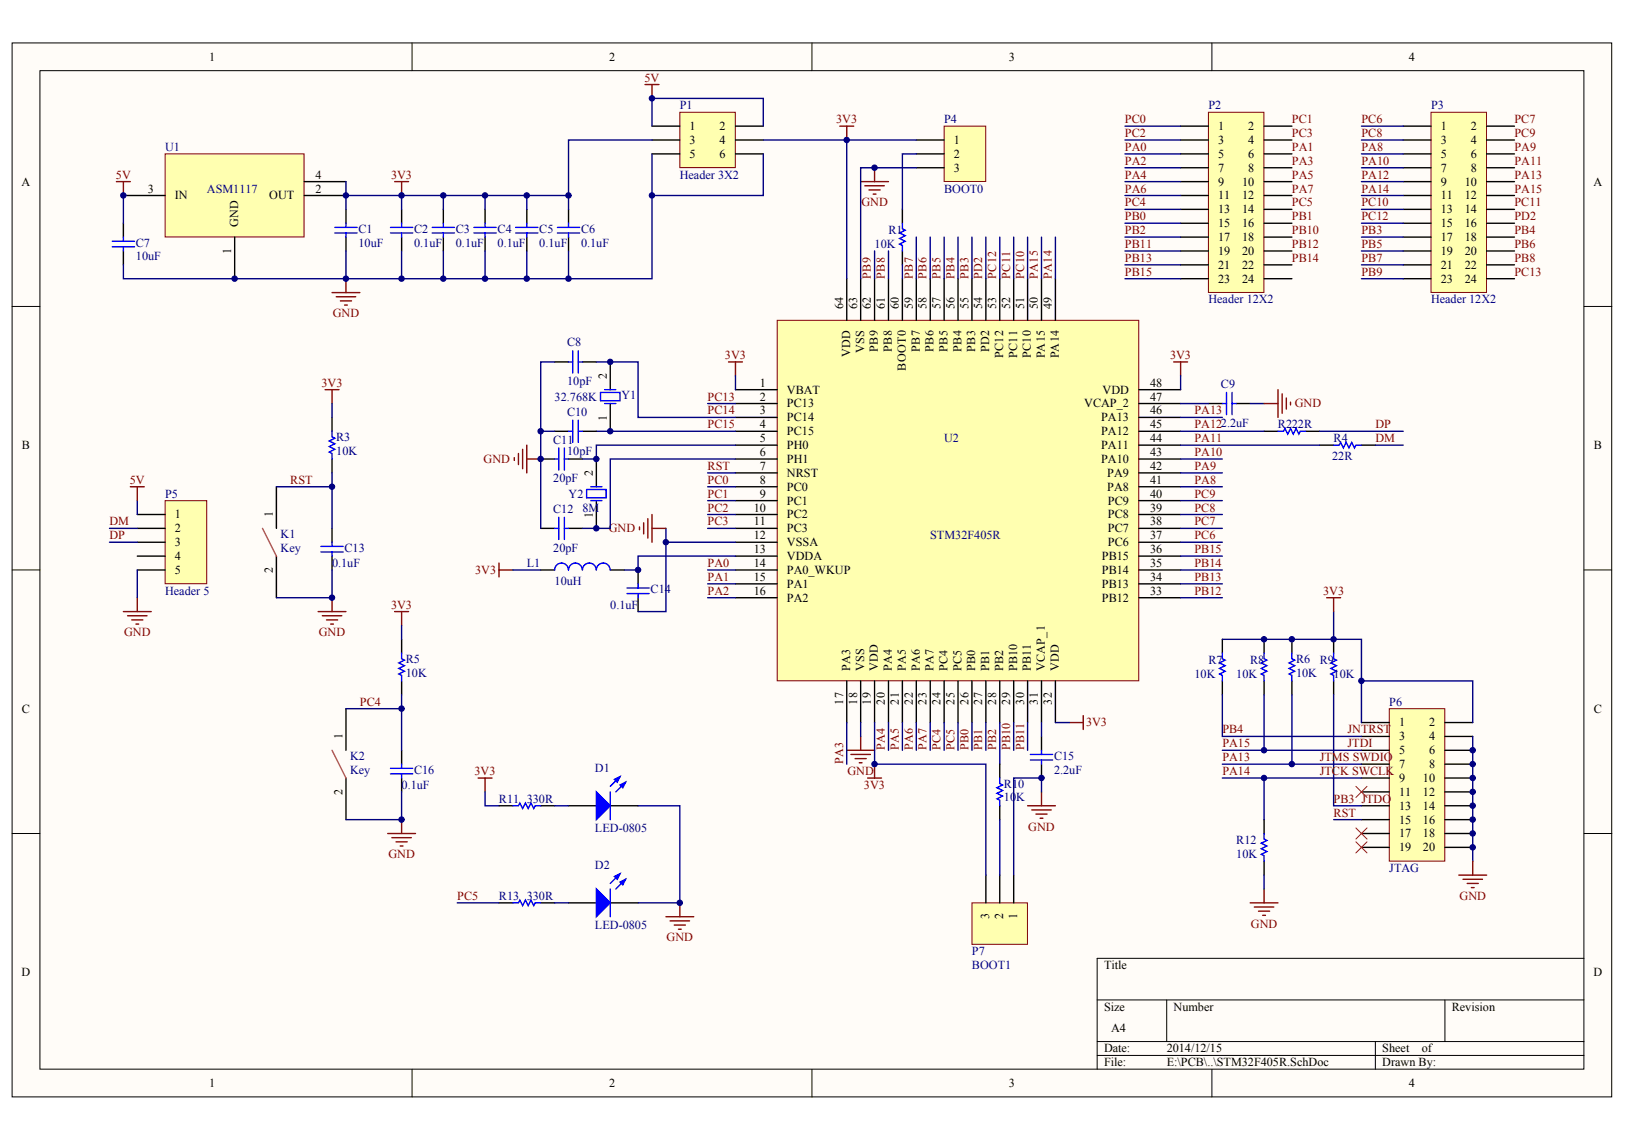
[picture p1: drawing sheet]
<svg xmlns="http://www.w3.org/2000/svg" width="287mm" height="202mm" viewBox="0 0 287 202" stroke-linecap="round" stroke-linejoin="round" font-family="sans-serif">
<defs><g id="words">
<g font-size="2.2">
<text x="36.9" y="10.7">1</text>
<text x="107.4" y="10.7">2</text>
<text x="178" y="10.7">3</text>
<text x="248.5" y="10.7">4</text>
<text x="121.6" y="22.9">1</text>
<text x="126.9" y="22.9">2</text>
<text x="214.9" y="22.9">1</text>
<text x="220.2" y="22.9">2</text>
<text x="254.1" y="22.9">1</text>
<text x="259.4" y="22.9">2</text>
<text x="121.6" y="25.4">3</text>
<text x="121.6" y="27.8">5</text>
<text x="126.9" y="25.4">4</text>
<text x="126.9" y="27.8">6</text>
<text x="168.3" y="25.4">1</text>
<text x="168.3" y="27.8">2</text>
<text x="214.9" y="25.4">3</text>
<text x="214.9" y="27.8">5</text>
<text x="220.2" y="25.4">4</text>
<text x="220.2" y="27.8">6</text>
<text x="254.1" y="25.4">3</text>
<text x="254.1" y="27.8">5</text>
<text x="259.4" y="25.4">4</text>
<text x="259.4" y="27.8">6</text>
<text x="3.8" y="32.7">A</text>
<text x="26.1" y="34">3</text>
<text x="30.8" y="35.2">IN</text>
<text x="47.5" y="35.2">OUT</text>
<text x="55.6" y="34">2</text>
<text x="55.6" y="31.5">4</text>
<text x="168.3" y="30.3">3</text>
<text x="214.9" y="30.3">7</text>
<text x="214.9" y="32.7">9</text>
<text x="214.9" y="35.2">11</text>
<text x="219.1" y="32.7">10</text>
<text x="219.1" y="35.2">12</text>
<text x="220.2" y="30.3">8</text>
<text x="254.1" y="30.3">7</text>
<text x="254.1" y="32.7">9</text>
<text x="254.1" y="35.2">11</text>
<text x="258.4" y="32.7">10</text>
<text x="258.4" y="35.2">12</text>
<text x="259.4" y="30.3">8</text>
<text x="281.1" y="32.7">A</text>
<text x="214.9" y="37.6">13</text>
<text x="214.9" y="40.1">15</text>
<text x="219.1" y="37.6">14</text>
<text x="219.1" y="40.1">16</text>
<text x="254.1" y="37.6">13</text>
<text x="254.1" y="40.1">15</text>
<text x="258.4" y="37.6">14</text>
<text x="258.4" y="40.1">16</text>
<text x="214.9" y="42.5">17</text>
<text x="214.9" y="45">19</text>
<text x="214.9" y="47.4">21</text>
<text x="219.1" y="42.5">18</text>
<text x="219.1" y="45">20</text>
<text x="219.1" y="47.4">22</text>
<text x="254.1" y="42.5">17</text>
<text x="254.1" y="45">19</text>
<text x="254.1" y="47.4">21</text>
<text x="258.4" y="42.5">18</text>
<text x="258.4" y="45">20</text>
<text x="258.4" y="47.4">22</text>
<text x="214.9" y="49.9">23</text>
<text x="219.1" y="49.9">24</text>
<text x="254.1" y="49.9">23</text>
<text x="258.4" y="49.9">24</text>
<text x="134" y="68.2">1</text>
<text x="134" y="70.7">2</text>
<text x="138.8" y="69.4">VBAT</text>
<text x="138.8" y="71.9">PC13</text>
<text x="191.2" y="71.9">VCAP_2</text>
<text x="194.5" y="69.4">VDD</text>
<text x="202.8" y="70.7">47</text>
<text x="202.8" y="68.2">48</text>
<text x="134" y="73.1">3</text>
<text x="134" y="75.5">4</text>
<text x="134" y="78">5</text>
<text x="138.8" y="74.3">PC14</text>
<text x="138.8" y="76.8">PC15</text>
<text x="194.2" y="76.8">PA12</text>
<text x="194.2" y="74.3">PA13</text>
<text x="202.8" y="78">44</text>
<text x="202.8" y="75.5">45</text>
<text x="202.8" y="73.1">46</text>
<text x="3.9" y="79.2">B</text>
<text x="134" y="80.4">6</text>
<text x="134" y="82.9">7</text>
<text x="138.8" y="79.2">PH0</text>
<text x="138.8" y="81.7">PH1</text>
<text x="194.2" y="81.7">PA10</text>
<text x="194.2" y="79.2">PA11</text>
<text x="202.8" y="82.9">42</text>
<text x="202.8" y="80.4">43</text>
<text x="281.1" y="79.2">B</text>
<text x="134" y="85.3">8</text>
<text x="134" y="87.8">9</text>
<text x="138.8" y="84.1">NRST</text>
<text x="138.8" y="86.6">PC0</text>
<text x="138.8" y="89">PC1</text>
<text x="195.3" y="86.6">PA8</text>
<text x="195.3" y="84.1">PA9</text>
<text x="195.4" y="89">PC9</text>
<text x="202.8" y="87.8">40</text>
<text x="202.8" y="85.3">41</text>
<text x="30.8" y="91.4">1</text>
<text x="30.8" y="93.9">2</text>
<text x="133" y="90.2">10</text>
<text x="133" y="92.7">11</text>
<text x="133" y="95.1">12</text>
<text x="138.8" y="91.4">PC2</text>
<text x="138.8" y="93.9">PC3</text>
<text x="195.4" y="93.9">PC7</text>
<text x="195.4" y="91.4">PC8</text>
<text x="202.8" y="95.1">37</text>
<text x="202.8" y="92.7">38</text>
<text x="202.8" y="90.2">39</text>
<text x="30.8" y="96.3">3</text>
<text x="30.8" y="98.8">4</text>
<text x="30.8" y="101.2">5</text>
<text x="133" y="97.6">13</text>
<text x="133" y="100">14</text>
<text x="138.8" y="96.3">VSSA</text>
<text x="138.8" y="98.8">VDDA</text>
<text x="138.8" y="101.2">PA0_WKUP</text>
<text x="194.4" y="101.2">PB14</text>
<text x="194.4" y="98.8">PB15</text>
<text x="195.4" y="96.3">PC6</text>
<text x="202.8" y="100">35</text>
<text x="202.8" y="97.6">36</text>
<text x="133" y="102.5">15</text>
<text x="133" y="104.9">16</text>
<text x="138.8" y="103.7">PA1</text>
<text x="138.8" y="106.1">PA2</text>
<text x="194.4" y="106.1">PB12</text>
<text x="194.4" y="103.7">PB13</text>
<text x="202.8" y="104.9">33</text>
<text x="202.8" y="102.5">34</text>
<text x="3.9" y="125.7">C</text>
<text x="281.1" y="125.7">C</text>
<text x="246.8" y="128.1">1</text>
<text x="246.8" y="130.6">3</text>
<text x="252.1" y="128.1">2</text>
<text x="252.1" y="130.6">4</text>
<text x="246.8" y="133">5</text>
<text x="246.8" y="135.5">7</text>
<text x="246.8" y="137.9">9</text>
<text x="251" y="137.9">10</text>
<text x="252.1" y="133">6</text>
<text x="252.1" y="135.5">8</text>
<text x="246.8" y="140.4">11</text>
<text x="246.8" y="142.8">13</text>
<text x="251" y="140.4">12</text>
<text x="251" y="142.8">14</text>
<text x="246.8" y="145.3">15</text>
<text x="246.8" y="147.7">17</text>
<text x="251" y="145.3">16</text>
<text x="251" y="147.7">18</text>
<text x="246.8" y="150.2">19</text>
<text x="251" y="150.2">20</text>
<text x="3.8" y="172.2">D</text>
<text x="194.8" y="171">Title</text>
<text x="281.1" y="172.2">D</text>
<text x="194.8" y="178.3">Size</text>
<text x="207" y="178.3">Number</text>
<text x="256.1" y="178.3">Revision</text>
<text x="194.8" y="185.6">Date:</text>
<text x="196" y="182">A4</text>
<text x="205.8" y="185.6">2014/12/15</text>
<text x="243.8" y="185.6">Sheet</text>
<text x="250.8" y="185.6">of</text>
<text x="36.9" y="191.8">1</text>
<text x="107.4" y="191.8">2</text>
<text x="178" y="191.8">3</text>
<text x="194.8" y="188.1">File:</text>
<text x="205.8" y="188.1">E:\PCB\..\STM32F405R.SchDoc</text>
<text x="243.8" y="188.1">Drawn By:</text>
<text x="248.5" y="191.8">4</text>
</g>
<g font-size="2.2" fill="#800000">
<text x="113.7" y="14.4">5V</text>
<text x="147.5" y="21.7">3V3</text>
<text x="198.4" y="21.7">PC0</text>
<text x="227.9" y="21.7">PC1</text>
<text x="240.1" y="21.7">PC6</text>
<text x="267.1" y="21.7">PC7</text>
<text x="198.4" y="24.2">PC2</text>
<text x="198.4" y="26.6">PA0</text>
<text x="198.4" y="29.1">PA2</text>
<text x="227.9" y="24.2">PC3</text>
<text x="227.9" y="26.6">PA1</text>
<text x="227.9" y="29.1">PA3</text>
<text x="240.1" y="24.2">PC8</text>
<text x="240.1" y="26.6">PA8</text>
<text x="240.1" y="29.1">PA10</text>
<text x="267.1" y="24.2">PC9</text>
<text x="267.1" y="26.6">PA9</text>
<text x="267.1" y="29.1">PA11</text>
<text x="20.4" y="31.5">5V</text>
<text x="69" y="31.5">3V3</text>
<text x="198.4" y="31.5">PA4</text>
<text x="198.4" y="34">PA6</text>
<text x="227.9" y="31.5">PA5</text>
<text x="227.9" y="34">PA7</text>
<text x="240.1" y="31.5">PA12</text>
<text x="240.1" y="34">PA14</text>
<text x="267.1" y="31.5">PA13</text>
<text x="267.1" y="34">PA15</text>
<text x="151.9" y="36.4">GND</text>
<text x="198.4" y="36.4">PC4</text>
<text x="198.4" y="38.8">PB0</text>
<text x="198.4" y="41.3">PB2</text>
<text x="227.9" y="36.4">PC5</text>
<text x="227.9" y="38.8">PB1</text>
<text x="227.9" y="41.3">PB10</text>
<text x="240.1" y="36.4">PC10</text>
<text x="240.1" y="38.8">PC12</text>
<text x="240.1" y="41.3">PB3</text>
<text x="267.1" y="36.4">PC11</text>
<text x="267.1" y="38.8">PD2</text>
<text x="267.1" y="41.3">PB4</text>
<text x="198.4" y="43.7">PB11</text>
<text x="198.4" y="46.2">PB13</text>
<text x="227.9" y="43.7">PB12</text>
<text x="227.9" y="46.2">PB14</text>
<text x="240.1" y="43.7">PB5</text>
<text x="240.1" y="46.2">PB7</text>
<text x="267.1" y="43.7">PB6</text>
<text x="267.1" y="46.2">PB8</text>
<text x="198.4" y="48.6">PB15</text>
<text x="240.1" y="48.6">PB9</text>
<text x="267.1" y="48.6">PC13</text>
<text x="58.7" y="56">GND</text>
<text x="127.9" y="63.3">3V3</text>
<text x="206.4" y="63.3">3V3</text>
<text x="56.7" y="68.2">3V3</text>
<text x="124.8" y="70.7">PC13</text>
<text x="228.4" y="71.9">GND</text>
<text x="124.8" y="73.1">PC14</text>
<text x="124.8" y="75.5">PC15</text>
<text x="210.7" y="78">PA11</text>
<text x="210.7" y="75.5">PA122.2uF</text>
<text x="210.7" y="73.1">PA13</text>
<text x="242.6" y="78">DM</text>
<text x="242.6" y="75.5">DP</text>
<text x="85.3" y="81.7">GND</text>
<text x="124.8" y="82.9">RST</text>
<text x="210.7" y="82.9">PA9</text>
<text x="210.7" y="80.4">PA10</text>
<text x="22.9" y="85.3">5V</text>
<text x="51.2" y="85.3">RST</text>
<text x="124.8" y="85.3">PC0</text>
<text x="124.8" y="87.8">PC1</text>
<text x="210.7" y="87.8">PC9</text>
<text x="210.7" y="85.3">PA8</text>
<text x="19.3" y="92.7">DM</text>
<text x="19.3" y="95.1">DP</text>
<text x="107.4" y="93.9">GND</text>
<text x="124.8" y="90.2">PC2</text>
<text x="124.8" y="92.7">PC3</text>
<text x="210.7" y="95.1">PC6</text>
<text x="210.7" y="92.7">PC7</text>
<text x="210.7" y="90.2">PC8</text>
<text x="83.8" y="101.2">3V3</text>
<text x="124.8" y="100">PA0</text>
<text x="210.7" y="100">PB14</text>
<text x="210.7" y="97.6">PB15</text>
<text x="69" y="107.4">3V3</text>
<text x="124.8" y="102.5">PA1</text>
<text x="124.8" y="104.9">PA2</text>
<text x="210.7" y="104.9">PB12</text>
<text x="210.7" y="102.5">PB13</text>
<text x="233.4" y="104.9">3V3</text>
<text x="21.9" y="112.2">GND</text>
<text x="56.2" y="112.2">GND</text>
<text x="63.5" y="124.5">PC4</text>
<text x="191.6" y="128.1">3V3</text>
<text x="215.6" y="131.8">PA15</text>
<text x="215.6" y="129.4">PB4</text>
<text x="237.7" y="129.4">JNTRST</text>
<text x="237.7" y="131.8">JTDI</text>
<text x="83.7" y="136.7">3V3</text>
<text x="149.5" y="136.7">GND</text>
<text x="215.6" y="136.7">PA14</text>
<text x="215.6" y="134.3">PA13</text>
<text x="232.8" y="134.3">JTMS SWDIO</text>
<text x="232.8" y="136.7">JTCK SWCLK</text>
<text x="152.4" y="139.2">3V3</text>
<text x="235.2" y="141.6">PB3 JTDO</text>
<text x="181.4" y="146.5">GND</text>
<text x="235.2" y="144">RST</text>
<text x="68.5" y="151.4">GND</text>
<text x="80.7" y="158.7">PC5</text>
<text x="257.4" y="158.7">GND</text>
<text x="117.6" y="166.1">GND</text>
<text x="220.6" y="163.6">GND</text>
</g>
<g font-size="2.2" fill="#000080">
<text x="119.9" y="19.3">P1</text>
<text x="166.5" y="21.7">P4</text>
<text x="213.2" y="19.3">P2</text>
<text x="252.4" y="19.3">P3</text>
<text x="29.1" y="26.6">U1</text>
<text x="36.5" y="34">ASM1117</text>
<text x="119.9" y="31.5">Header 3X2</text>
<text x="166.5" y="34">BOOT0</text>
<text x="63.2" y="41.1">C1</text>
<text x="73" y="41.1">C2</text>
<text x="80.4" y="41.1">C3</text>
<text x="87.8" y="41.1">C4</text>
<text x="95.1" y="41.1">C5</text>
<text x="102.5" y="41.1">C6</text>
<text x="156.7" y="41.3">R1</text>
<text x="24" y="43.5">C7</text>
<text x="24" y="45.9">10uF</text>
<text x="63.2" y="43.5">10uF</text>
<text x="73" y="43.5">0.1uF</text>
<text x="80.4" y="43.5">0.1uF</text>
<text x="87.8" y="43.5">0.1uF</text>
<text x="95.1" y="43.5">0.1uF</text>
<text x="102.5" y="43.5">0.1uF</text>
<text x="154.3" y="43.7">10K</text>
<text x="213.2" y="53.5">Header 12X2</text>
<text x="252.4" y="53.5">Header 12X2</text>
<text x="100" y="61.1">C8</text>
<text x="97.8" y="70.7">32.768K</text>
<text x="100" y="68">10pF</text>
<text x="109.6" y="70.4">Y1</text>
<text x="215.4" y="68.5">C9</text>
<text x="59.3" y="77.7">R3</text>
<text x="100" y="73.3">C10</text>
<text x="166.5" y="78">U2</text>
<text x="225.4" y="75.5">R222R</text>
<text x="235.2" y="78">R4</text>
<text x="59.3" y="80.2">10K</text>
<text x="97.6" y="78.2">C11</text>
<text x="100" y="80.2">10pF</text>
<text x="235" y="81.2">22R</text>
<text x="29.1" y="87.8">P5</text>
<text x="97.6" y="85.1">20pF</text>
<text x="100.3" y="87.8">Y2</text>
<text x="49.5" y="94.9">K1</text>
<text x="97.6" y="90.5">C12</text>
<text x="102.7" y="90.2">8M</text>
<text x="164.1" y="95.1">STM32F405R</text>
<text x="49.5" y="97.3">Key</text>
<text x="58.6" y="100">0.1uF</text>
<text x="60.8" y="97.3">C13</text>
<text x="92.9" y="100">L1</text>
<text x="97.6" y="97.3">20pF</text>
<text x="29.1" y="104.9">Header 5</text>
<text x="97.8" y="103.2">10uH</text>
<text x="107.6" y="107.4">0.1uF</text>
<text x="114.8" y="104.7">C14</text>
<text x="71.6" y="116.9">R5</text>
<text x="71.6" y="119.3">10K</text>
<text x="210.7" y="119.6">10K</text>
<text x="213.2" y="117.1">R7</text>
<text x="218.1" y="119.6">10K</text>
<text x="220.5" y="117.1">R8</text>
<text x="228.6" y="116.9">R6</text>
<text x="228.6" y="119.3">10K</text>
<text x="232.8" y="117.1">R9</text>
<text x="235.2" y="119.6">10K</text>
<text x="245.1" y="124.5">P6</text>
<text x="61.8" y="134">K2</text>
<text x="61.8" y="136.5">Key</text>
<text x="73" y="136.5">C16</text>
<text x="104.9" y="136.2">D1</text>
<text x="185.9" y="134">C15</text>
<text x="185.9" y="136.5">2.2uF</text>
<text x="70.8" y="139.2">0.1uF</text>
<text x="88" y="141.6">R11</text>
<text x="92.9" y="141.6">330R</text>
<text x="177.1" y="138.9">R10</text>
<text x="177.1" y="141.4">10K</text>
<text x="104.9" y="146.7">LED-0805</text>
<text x="218.1" y="148.9">R12</text>
<text x="104.9" y="153.3">D2</text>
<text x="218.1" y="151.4">10K</text>
<text x="245.1" y="153.8">JTAG</text>
<text x="88" y="158.7">R13</text>
<text x="92.9" y="158.7">330R</text>
<text x="104.9" y="163.9">LED-0805</text>
<text x="171.4" y="168.5">P7</text>
<text x="171.4" y="171">BOOT1</text>
</g>
<g font-size="2.1">
<text x="42" y="40.1" transform="rotate(-90 42 40.1)">GND</text>
<text x="40.8" y="44.9" transform="rotate(-90 40.8 44.9)">1</text>
<text x="148.7" y="54.5" transform="rotate(-90 148.7 54.5)">64</text>
<text x="151.2" y="54.5" transform="rotate(-90 151.2 54.5)">63</text>
<text x="153.6" y="54.5" transform="rotate(-90 153.6 54.5)">62</text>
<text x="156.1" y="54.5" transform="rotate(-90 156.1 54.5)">61</text>
<text x="158.5" y="54.5" transform="rotate(-90 158.5 54.5)">60</text>
<text x="161" y="54.5" transform="rotate(-90 161 54.5)">59</text>
<text x="163.4" y="54.5" transform="rotate(-90 163.4 54.5)">58</text>
<text x="165.9" y="54.5" transform="rotate(-90 165.9 54.5)">57</text>
<text x="168.4" y="54.5" transform="rotate(-90 168.4 54.5)">56</text>
<text x="170.8" y="54.5" transform="rotate(-90 170.8 54.5)">55</text>
<text x="173.3" y="54.5" transform="rotate(-90 173.3 54.5)">54</text>
<text x="175.7" y="54.5" transform="rotate(-90 175.7 54.5)">53</text>
<text x="178.2" y="54.5" transform="rotate(-90 178.2 54.5)">52</text>
<text x="180.6" y="54.5" transform="rotate(-90 180.6 54.5)">51</text>
<text x="183.1" y="54.5" transform="rotate(-90 183.1 54.5)">50</text>
<text x="185.5" y="54.5" transform="rotate(-90 185.5 54.5)">49</text>
<text x="150" y="63" transform="rotate(-90 150 63)">VDD</text>
<text x="152.4" y="62.3" transform="rotate(-90 152.4 62.3)">VSS</text>
<text x="154.9" y="62" transform="rotate(-90 154.9 62)">PB9</text>
<text x="157.3" y="62" transform="rotate(-90 157.3 62)">PB8</text>
<text x="159.8" y="65.4" transform="rotate(-90 159.8 65.4)">BOOT0</text>
<text x="162.2" y="62" transform="rotate(-90 162.2 62)">PB7</text>
<text x="164.7" y="62" transform="rotate(-90 164.7 62)">PB6</text>
<text x="167.1" y="62" transform="rotate(-90 167.1 62)">PB5</text>
<text x="169.6" y="62" transform="rotate(-90 169.6 62)">PB4</text>
<text x="172" y="62" transform="rotate(-90 172 62)">PB3</text>
<text x="174.5" y="62.2" transform="rotate(-90 174.5 62.2)">PD2</text>
<text x="176.9" y="63.1" transform="rotate(-90 176.9 63.1)">PC12</text>
<text x="179.4" y="63.1" transform="rotate(-90 179.4 63.1)">PC11</text>
<text x="181.9" y="63.1" transform="rotate(-90 181.9 63.1)">PC10</text>
<text x="184.3" y="63.2" transform="rotate(-90 184.3 63.2)">PA15</text>
<text x="186.8" y="63.2" transform="rotate(-90 186.8 63.2)">PA14</text>
<text x="107" y="66.8" transform="rotate(-90 107 66.8)">2</text>
<text x="107" y="74.2" transform="rotate(-90 107 74.2)">1</text>
<text x="104.6" y="83.9" transform="rotate(-90 104.6 83.9)">2</text>
<text x="48.1" y="91.2" transform="rotate(-90 48.1 91.2)">1</text>
<text x="104.6" y="91.4" transform="rotate(-90 104.6 91.4)">1</text>
<text x="48.1" y="101.2" transform="rotate(-90 48.1 101.2)">2</text>
<text x="150" y="118.4" transform="rotate(-90 150 118.4)">PA3</text>
<text x="152.4" y="118.4" transform="rotate(-90 152.4 118.4)">VSS</text>
<text x="154.9" y="118.4" transform="rotate(-90 154.9 118.4)">VDD</text>
<text x="157.3" y="118.4" transform="rotate(-90 157.3 118.4)">PA4</text>
<text x="159.8" y="118.4" transform="rotate(-90 159.8 118.4)">PA5</text>
<text x="162.2" y="118.4" transform="rotate(-90 162.2 118.4)">PA6</text>
<text x="164.7" y="118.4" transform="rotate(-90 164.7 118.4)">PA7</text>
<text x="167.1" y="118.4" transform="rotate(-90 167.1 118.4)">PC4</text>
<text x="169.6" y="118.4" transform="rotate(-90 169.6 118.4)">PC5</text>
<text x="172" y="118.4" transform="rotate(-90 172 118.4)">PB0</text>
<text x="174.5" y="118.4" transform="rotate(-90 174.5 118.4)">PB1</text>
<text x="176.9" y="118.4" transform="rotate(-90 176.9 118.4)">PB2</text>
<text x="179.4" y="118.4" transform="rotate(-90 179.4 118.4)">PB10</text>
<text x="181.9" y="118.4" transform="rotate(-90 181.9 118.4)">PB11</text>
<text x="184.3" y="118.4" transform="rotate(-90 184.3 118.4)">VCAP_1</text>
<text x="186.8" y="118.4" transform="rotate(-90 186.8 118.4)">VDD</text>
<text x="148.7" y="124.3" transform="rotate(-90 148.7 124.3)">17</text>
<text x="151.2" y="124.3" transform="rotate(-90 151.2 124.3)">18</text>
<text x="153.6" y="124.3" transform="rotate(-90 153.6 124.3)">19</text>
<text x="156.1" y="124.3" transform="rotate(-90 156.1 124.3)">20</text>
<text x="158.5" y="124.3" transform="rotate(-90 158.5 124.3)">21</text>
<text x="161" y="124.3" transform="rotate(-90 161 124.3)">22</text>
<text x="163.4" y="124.3" transform="rotate(-90 163.4 124.3)">23</text>
<text x="165.9" y="124.3" transform="rotate(-90 165.9 124.3)">24</text>
<text x="168.4" y="124.3" transform="rotate(-90 168.4 124.3)">25</text>
<text x="170.8" y="124.3" transform="rotate(-90 170.8 124.3)">26</text>
<text x="173.3" y="124.3" transform="rotate(-90 173.3 124.3)">27</text>
<text x="175.7" y="124.3" transform="rotate(-90 175.7 124.3)">28</text>
<text x="178.2" y="124.3" transform="rotate(-90 178.2 124.3)">29</text>
<text x="180.6" y="124.3" transform="rotate(-90 180.6 124.3)">30</text>
<text x="183.1" y="124.3" transform="rotate(-90 183.1 124.3)">31</text>
<text x="185.5" y="124.3" transform="rotate(-90 185.5 124.3)">32</text>
<text x="60.4" y="130.4" transform="rotate(-90 60.4 130.4)">1</text>
<text x="60.4" y="140.3" transform="rotate(-90 60.4 140.3)">2</text>
<text x="174.5" y="162.1" transform="rotate(-90 174.5 162.1)">3</text>
<text x="176.9" y="162.1" transform="rotate(-90 176.9 162.1)">2</text>
<text x="179.4" y="162.1" transform="rotate(-90 179.4 162.1)">1</text>
</g>
<g font-size="2.1" fill="#800000">
<text x="153.6" y="49.2" transform="rotate(-90 153.6 49.2)">PB9</text>
<text x="156.1" y="49.2" transform="rotate(-90 156.1 49.2)">PB8</text>
<text x="161" y="49.2" transform="rotate(-90 161 49.2)">PB7</text>
<text x="163.4" y="49.2" transform="rotate(-90 163.4 49.2)">PB6</text>
<text x="165.9" y="49.2" transform="rotate(-90 165.9 49.2)">PB5</text>
<text x="168.4" y="49.2" transform="rotate(-90 168.4 49.2)">PB4</text>
<text x="170.8" y="49.2" transform="rotate(-90 170.8 49.2)">PB3</text>
<text x="173.3" y="49.2" transform="rotate(-90 173.3 49.2)">PD2</text>
<text x="175.7" y="49.2" transform="rotate(-90 175.7 49.2)">PC12</text>
<text x="178.2" y="49.2" transform="rotate(-90 178.2 49.2)">PC11</text>
<text x="180.6" y="49.2" transform="rotate(-90 180.6 49.2)">PC10</text>
<text x="183.1" y="49.2" transform="rotate(-90 183.1 49.2)">PA15</text>
<text x="185.5" y="49.2" transform="rotate(-90 185.5 49.2)">PA14</text>
<text x="148.7" y="134.8" transform="rotate(-90 148.7 134.8)">PA3</text>
<text x="156.1" y="132.3" transform="rotate(-90 156.1 132.3)">PA4</text>
<text x="158.5" y="132.3" transform="rotate(-90 158.5 132.3)">PA5</text>
<text x="161" y="132.3" transform="rotate(-90 161 132.3)">PA6</text>
<text x="163.4" y="132.3" transform="rotate(-90 163.4 132.3)">PA7</text>
<text x="165.9" y="132.3" transform="rotate(-90 165.9 132.3)">PC4</text>
<text x="168.4" y="132.3" transform="rotate(-90 168.4 132.3)">PC5</text>
<text x="170.8" y="132.3" transform="rotate(-90 170.8 132.3)">PB0</text>
<text x="173.3" y="132.3" transform="rotate(-90 173.3 132.3)">PB1</text>
<text x="175.7" y="132.3" transform="rotate(-90 175.7 132.3)">PB2</text>
<text x="178.2" y="132.3" transform="rotate(-90 178.2 132.3)">PB10</text>
<text x="180.6" y="132.3" transform="rotate(-90 180.6 132.3)">PB11</text>
</g>
</g></defs>
<g fill="#fffcf8" stroke="#000" stroke-width=".18">
<path d="M2.1 7.6h282.2v185.9h-282.2z"/>
<path d="M7 12.5h272.4v176.1h-272.4z"/>
</g>
<g fill="none" stroke="#000" stroke-width=".18">
<path d="M72.7 7.6v4.9M143.2 7.6v4.9M213.8 7.6v4.9M2.1 54.1h4.9M279.4 54.1h4.9M2.1 100.5h4.9M279.4 100.5h4.9M2.1 147h4.9M279.4 147h4.9M193.5 176.4h85.9M205.8 176.4v7.3M254.9 176.4v7.3"/>
<path d="M279.4 169h-85.9v19.6M72.7 188.6v4.9M143.2 188.6v4.9M193.5 183.7h85.9M193.5 186.2h85.9M213.8 188.6v4.9M242.6 183.7v4.9"/>
</g>
<path d="M137.1 56.5h63.8v63.6h-63.8z" fill="#ffffb0" stroke="#800000" stroke-width=".18"/>
<g fill="none" stroke="#000" stroke-width=".25">
<path d="M149.4 49.2v7.3M151.8 49.2v7.3M154.3 49.2v7.3M156.7 49.2v7.3M159.2 49.2v7.3M161.6 49.2v7.3M164.1 49.2v7.3M166.5 49.2v7.3M169 49.2v7.3M171.4 49.2v7.3M173.9 49.2v7.3M176.3 49.2v7.3"/>
<path d="M178.8 49.2v7.3M181.3 49.2v7.3M183.7 49.2v7.3M186.2 49.2v7.3M97.8 76.1h2.5M97.8 63.8h2.5M102.7 76.1h2.5M102.7 63.8h2.5M107.6 63.8v4.9M107.6 71.2v4.9M129.7 68.7h7.4M129.7 71.2h7.4"/>
<path d="M129.7 73.6h7.4M129.7 76.1h7.4M129.7 78.5h7.4M200.9 68.7h7.3M200.9 71.2h7.3M200.9 73.6h7.3M200.9 76.1h7.3M200.9 78.5h7.3M223 76.1h2.4M230.3 76.1h2.5M105.2 81v4.9M105.2 88.3v4.9"/>
<path d="M129.7 81h7.4M129.7 83.4h7.4M129.7 85.9h7.4M129.7 88.3h7.4M129.7 90.8h7.4M129.7 93.2h7.4M129.7 95.6h7.4M129.7 98.1h7.4M200.9 81h7.3M200.9 83.4h7.3M200.9 85.9h7.3M200.9 88.3h7.3"/>
<path d="M200.9 90.8h7.3M200.9 93.2h7.3M200.9 95.6h7.3M200.9 98.1h7.3M129.7 100.5h7.4M129.7 103h7.4M129.7 105.4h7.4M200.9 100.5h7.3M200.9 103h7.3M200.9 105.4h7.3M149.4 120.1v7.4M151.8 120.1v7.4"/>
<path d="M154.3 120.1v7.4M156.7 120.1v7.4M159.2 120.1v7.4M161.6 120.1v7.4M164.1 120.1v7.4M166.5 120.1v7.4M169 120.1v7.4M171.4 120.1v7.4M173.9 120.1v7.4M176.3 120.1v7.4M178.8 120.1v7.4M181.3 120.1v7.4"/>
<path d="M183.7 120.1v7.4M186.2 120.1v7.4"/>
</g>
<g fill="none" stroke="#00f" stroke-width=".25">
<path d="M100.3 63.8h.7M100.3 76.1h.7M101 61.9v3.9M101 74.1v3.9M102 61.9v3.9M102 74.1v3.9M102 63.8h.7M102 76.1h.7M105.9 69.2h3.5v1.5h-3.5zM106.7 68.7h1.9M106.7 71.2h1.9M225.4 76.1h1l.2-.5 .5 1 .5-1 .5 1 .5-1 .5 1 .2-.5h1"/>
<path d="M103.5 86.3h3.4v1.5h-3.4zM104.2 85.9h2M104.2 88.3h2"/>
</g>
<path d="M105.2 76.1h24.5" fill="none" stroke="#000080" stroke-width=".25"/>
<path d="M91.4 80v1.9M92.2 79.3v3.4M92.9 78.5v4.9M90.7 80.7v.5M92.9 81h2.5" fill="none" stroke="#800000" stroke-width=".25"/>
<path d="M29.1 27.1h24.5v14.7h-24.5z" fill="#ffffb0" stroke="#800000" stroke-width=".18"/>
<g fill="none" stroke="#000" stroke-width=".25">
<path d="M21.8 34.5h7.3M21.8 39.4v2.4M53.7 34.5h7.3M53.7 32h7.3M61 36.9v2.5M70.8 36.9v2.5M21.8 44.3v2.4M41.4 41.8v7.4M61 41.8v2.5M70.8 41.8v2.5M213.2 71.2h2.4M218.1 71.2h2.4"/>
<path d="M95.4 81h2.4M95.4 93.2h2.4M100.3 81h2.4M100.3 93.2h2.4M95.4 100.5h2.4M107.6 100.5h2.5M112.6 100.5v2.5M112.6 105.4v2.5M183.7 129.9v2.4M183.7 134.8v2.4"/>
</g>
<g fill="none" stroke="#00f" stroke-width=".25">
<path d="M61 39.4v.7M70.8 39.4v.7M19.8 42.6h3.9M19.8 43.5h3.9M21.8 41.8v.8M21.8 43.5v.8M59.1 40.1h3.9M59.1 41.1h3.9M61 41.1v.7M68.9 40.1h3.9M68.9 41.1h3.9M70.8 41.1v.7"/>
<path d="M98.6 79v3.9M99.5 79v3.9M215.6 71.2h.7M216.3 69.2v3.9M217.3 69.2v3.9M217.3 71.2h.8M97.8 81h.8M97.8 93.2h.8M98.6 91.2v4M99.5 91.2v4M99.5 81h.8M99.5 93.2h.8"/>
<path d="M102.7 100.5a1.23 1.23 0 0 0-1.2-1.2 1.23 1.23 0 0 0-1.2 1.2 1.21 1.21 0 0 0-1.3-1.2 1.21 1.21 0 0 0-1.2 1.2M107.6 100.5a1.23 1.23 0 0 0-1.2-1.2 1.23 1.23 0 0 0-1.2 1.2 1.21 1.21 0 0 0-1.2-1.2 1.21 1.21 0 0 0-1.3 1.2M110.6 103.7h3.9M110.6 104.7h3.9M112.6 103v.7M112.6 104.7v.7M181.7 133.1h4M181.7 134.1h4M183.7 132.3v.8M183.7 134.1v.7"/>
</g>
<g fill="none" stroke="#000080" stroke-width=".25">
<path d="M21.8 34.5v4.9M61 34.5h9.8v2.4M61 32v4.9M61 44.3v4.9M70.8 44.3v4.9h-49v-2.5M95.4 76.1h2.4M97.8 63.8h-2.4v29.4M105.2 63.8h7.4v9.8h17.1M129.7 78.5h-24.5v2.5h-2.5M129.7 66.3v2.4M208.2 66.3v2.4M208.2 71.2h5"/>
<path d="M220.5 71.2h2.5M117.5 93.2v2.4h12.2M117.5 95.6v12.3h-4.9M129.7 98.1h-17.1v2.4h-2.5M90.5 100.5h4.9M151.8 127.5v2.4M183.7 127.5v2.4M186.2 127.5h2.4"/>
</g>
<g fill="none" stroke="#800000" stroke-width=".25">
<path d="M20.5 32h2.5M21.8 32v2.5M69.6 32h2.5M70.8 32v2.5M148.1 22.3h2.5M149.4 22.3v2.4M151.8 32h4.9M152.5 32.8h3.5M153.3 33.5h1.9M154 34.2h.5M154.3 29.6v2.4M128.5 63.8h2.5"/>
<path d="M129.7 63.8v2.5M207 63.8h2.5M208.2 63.8v2.5M223 71.2h2.4M225.4 68.7v4.9M226.2 69.5v3.4M226.9 70.2v2M227.6 70.9v.5M88 99.3v2.5M112.8 93v.4M113.5 92.2v2M114.3 91.5v3.4"/>
<path d="M115 90.8v4.8M115 93.2h2.5M88 100.5h2.5M149.4 132.3h4.9M150.1 133.1h3.4M150.8 133.8h2M151.6 134.5h.5M151.8 129.9v2.4M153 137.2h2.5M154.3 134.8v2.4M183.7 139.7v2.4M188.6 127.5h2.5"/>
<path d="M191.1 126.2v2.5M181.3 142.1h4.9M182 142.9h3.4M182.7 143.6h2M183.5 144.3h.5"/>
</g>
<path d="M166.5 22.3h7.4v9.7h-7.4z" fill="#ffffb0" stroke="#800000" stroke-width=".18"/>
<path d="M159.2 36.9v2.5M161.6 24.7h4.9M161.6 27.1h4.9M161.6 29.6h4.9M159.2 44.3v2.4M232.8 78.5h2.4M240.1 78.5h2.5" fill="none" stroke="#000" stroke-width=".25"/>
<path d="M159.2 39.4v1l.5 .2-1 .5 1 .5-1 .5 1 .5-1 .4 .5 .3v1M235.2 78.5h1l.3-.5 .5 1 .4-1 .5 1 .5-1 .5 1 .3-.5h.9" fill="none" stroke="#00f" stroke-width=".25"/>
<path d="M161.6 27.1h-2.4v9.8M161.6 29.6h-9.8v19.6M161.6 24.7h-12.2v24.5M159.2 46.7v2.5M208.2 76.1h14.8M208.2 78.5h24.6M232.8 76.1h14.7M242.6 78.5h4.9" fill="none" stroke="#000080" stroke-width=".25"/>
<path d="M29.1 88.3h7.4v14.7h-7.4z" fill="#ffffb0" stroke="#800000" stroke-width=".18"/>
<path d="M58.6 73.6v2.5M24.2 90.8h4.9M24.2 93.2h4.9M24.2 95.6h4.9M24.2 98.1h4.9M48.8 85.9v7.3M48.8 98.1v7.3M58.6 81v2.4M58.6 93.2v2.4M58.6 98.1v2.4M24.2 100.5h4.9" fill="none" stroke="#000" stroke-width=".25"/>
<path d="M58.6 71.2v2.4M24.2 88.3v2.5M48.8 85.9h9.8M58.6 83.4v9.8M124.8 83.4h4.9M24.2 100.5v4.9M58.6 100.5v4.9h-9.8" fill="none" stroke="#000080" stroke-width=".25"/>
<g fill="none" stroke="#800000" stroke-width=".25">
<path d="M57.3 68.7h2.5M58.6 68.7v2.5M23 85.9h2.4M24.2 85.9v2.4M21.8 107.9h4.9M22.5 108.6h3.4M23.2 109.3h2M24 110.1h.5M24.2 105.4v2.5M56.1 107.9h4.9M56.9 108.6h3.4M57.6 109.3h2"/>
<path d="M58.3 110.1h.5M58.6 105.4v2.5"/>
</g>
<path d="M58.6 76.1v1l.5 .2-1 .5 1 .5-1 .5 1 .5-1 .4 .5 .3v1M56.6 96.4h3.9M56.6 97.4h3.9M58.6 95.6v.8M58.6 97.4v.7" fill="none" stroke="#00f" stroke-width=".25"/>
<path d="M46.3 93.2l2.5 4.9" fill="none" stroke="#da2467" stroke-width=".25"/>
<path d="M171.4 159.3h9.8v7.3h-9.8z" fill="#ffffb0" stroke="#800000" stroke-width=".18"/>
<g fill="none" stroke="#000" stroke-width=".25">
<path d="M70.8 112.8v2.4M61 125v7.3M61 137.2v7.4M70.8 120.1v2.5M70.8 132.3v2.5M70.8 137.2v2.5M176.3 134.8v2.4M88 142.1h2.5M88 159.3h2.5M95.4 142.1h2.4M95.4 159.3h2.4M100.3 142.1h4.9"/>
<path d="M100.3 159.3h4.9M107.6 142.1h5M107.6 159.3h5M173.9 154.4v4.9M176.3 142.1v2.5M176.3 154.4v4.9M178.8 154.4v4.9"/>
</g>
<g fill="none" stroke="#000080" stroke-width=".25">
<path d="M154.3 44.3v4.9M156.7 44.3v4.9M161.6 41.8v7.4M164.1 41.8v7.4M166.5 41.8v7.4M169 41.8v7.4M171.4 41.8v7.4M173.9 41.8v7.4M176.3 41.8v7.4M178.8 41.8v7.4M181.3 41.8v7.4M183.7 41.8v7.4"/>
<path d="M186.2 41.8v7.4M124.8 71.2h4.9M208.2 73.6h7.4M124.8 85.9h4.9M124.8 88.3h4.9M124.8 90.8h4.9M124.8 93.2h4.9M129.7 81h-22.1v12.2h-4.9M208.2 85.9h7.4M208.2 88.3h7.4M208.2 90.8h7.4M208.2 93.2h7.4"/>
<path d="M208.2 98.1h7.4M208.2 95.6h7.4M208.2 83.4h7.4M208.2 81h7.4M70.8 110.3v2.5M124.8 100.5h4.9M124.8 103h4.9M124.8 105.4h4.9M208.2 100.5h7.4M208.2 103h7.4M208.2 105.4h7.4M61 125h9.8"/>
<path d="M70.8 139.7v4.9h-9.8M70.8 122.6v9.7M85.6 139.7v2.4h2.4M149.4 127.5v7.3M154.3 127.5v7.3h19.6v19.6M156.7 127.5v4.8M159.2 127.5v4.8M161.6 127.5v4.8M164.1 127.5v4.8M166.5 127.5v4.8M169 127.5v4.8M171.4 127.5v4.8"/>
<path d="M173.9 127.5v4.8M176.3 127.5v7.3M178.8 127.5v4.8M181.3 127.5v4.8M183.7 139.7v-2.5h-4.9v17.2M80.7 159.3h7.3M97.8 159.3h2.5M97.8 142.1h2.5M112.6 142.1h7.3v17.2h-7.3M176.3 144.6v9.8"/>
</g>
<g fill="none" stroke="#00f" stroke-width=".25">
<path d="M70.8 115.2v1l.5 .2-1 .5 1 .5-1 .5 1 .5-1 .5 .5 .2v1M68.9 135.5h3.9M68.9 136.5h3.9M70.8 134.8v.7M70.8 136.5v.7M107.6 139.7v4.9M109.4 137l-1.8 1.7M110.3 138l-1.7 1.7M176.3 137.2v1l.5 .3-.9 .4 .9 .5-.9 .5 .9 .5-.9 .5 .4 .3v.9M90.5 142.1h.9l.3-.5 .5 1 .5-1 .5 1 .5-1 .4 1 .3-.5h1M90.5 159.3h.9l.3-.5 .5 .9 .5-.9 .5 .9 .5-.9 .4 .9 .3-.4h1M107.6 156.8v4.9"/>
<path d="M109.4 154.1l-1.8 1.7M110.3 155.1l-1.7 1.7"/>
</g>
<g fill="none" stroke="#800000" stroke-width=".25">
<path d="M69.6 107.9h2.5M70.8 107.9v2.4M84.3 137.2h2.5M85.6 137.2v2.5M68.4 147h4.9M69.1 147.8h3.5M69.9 148.5h1.9M70.6 149.2h.5M70.8 144.6v2.4M119.9 159.3v2.4M117.5 161.7h4.9M118.2 162.4h3.4"/>
<path d="M118.9 163.2h2M119.7 163.9h.5"/>
</g>
<path d="M58.6 132.3l2.4 4.9" fill="none" stroke="#da2467" stroke-width=".25"/>
<g fill="#00f" stroke="#00f" stroke-width=".25">
<path d="M105.2 139.7l2.4 2.4-2.4 2.5z"/>
<path d="M109.4 138.5l.9-.5-.4 .9z"/>
<path d="M108.4 137.5l1-.5-.5 1z"/>
<path d="M105.2 156.8l2.4 2.5-2.4 2.4z"/>
<path d="M109.4 155.6l.9-.5-.4 1z"/>
<path d="M108.4 154.6l1-.5-.5 1z"/>
</g>
<path d="M245.1 125h9.7v26.9h-9.7z" fill="#ffffb0" stroke="#800000" stroke-width=".18"/>
<g fill="none" stroke="#000" stroke-width=".25">
<path d="M78.2 36.9v2.5M85.6 36.9v2.5M92.9 36.9v2.5M100.3 36.9v2.5M78.2 41.8v2.5M85.6 41.8v2.5M92.9 41.8v2.5M100.3 41.8v2.5M215.6 112.8v2.4M223 112.8v2.4M227.9 112.8v2.4M235.2 112.8v2.4"/>
<path d="M215.6 120.1v2.5M223 120.1v2.5M227.9 120.1v2.5M235.2 120.1v2.5M240.1 127.5h5M240.1 129.9h5M240.1 132.3h5M240.1 134.8h5M240.1 137.2h5M240.1 139.7h5M254.9 127.5h4.9M254.9 129.9h4.9"/>
<path d="M254.9 132.3h4.9M254.9 134.8h4.9M254.9 137.2h4.9M254.9 139.7h4.9M223 144.6v2.4M223 151.9v2.5M240.1 142.1h5M240.1 144.6h5M240.1 147h5M240.1 149.5h5M254.9 142.1h4.9M254.9 144.6h4.9"/>
<path d="M254.9 147h4.9M254.9 149.5h4.9"/>
</g>
<g fill="none" stroke="#00f" stroke-width=".25">
<path d="M78.2 39.4v.7M85.6 39.4v.7M92.9 39.4v.7M100.3 39.4v.7M76.2 40.1h4M76.2 41.1h4M78.2 41.1v.7M83.6 40.1h3.9M83.6 41.1h3.9M85.6 41.1v.7M91 40.1h3.9M91 41.1h3.9"/>
<path d="M92.9 41.1v.7M98.3 40.1h3.9M98.3 41.1h3.9M100.3 41.1v.7M215.6 115.2v1l.5 .2-1 .5 1 .5-1 .5 1 .5-1 .5 .5 .2v1M223 115.2v1l.5 .2-1 .5 1 .5-1 .5 1 .5-1 .5 .5 .2v1M227.9 115.2v1l.5 .2-1 .5 1 .5-1 .5 1 .5-1 .5 .5 .2v1M235.2 115.2v1l.5 .2-1 .5 1 .5-1 .5 1 .5-1 .5 .5 .2v1M223 147v1l.5 .2-1 .5 1 .5-1 .5 1 .5-1 .5 .5 .2v1"/>
</g>
<g fill="none" stroke="#000080" stroke-width=".25">
<path d="M70.8 34.5h29.5v2.4M78.2 34.5v2.4M85.6 34.5v2.4M92.9 34.5v2.4M78.2 44.3v4.9M85.6 44.3v4.9M92.9 44.3v4.9M100.3 44.3v4.9h-29.5M19.3 93.2h4.9M19.3 95.6h4.9M235.2 107.9v4.9h-19.6M235.2 112.8h4.9v7.3"/>
<path d="M215.6 122.6v7.3h24.5M215.6 137.2h24.5M215.6 132.3h7.4M215.6 134.8h12.3M223 122.6v9.7h17.1M223 137.2v7.4M227.9 122.6v12.2h12.2M235.2 122.6v19.5h4.9M240.1 127.5v-7.4h19.7v7.4M259.8 129.9v22M223 154.4v2.4M235.2 144.6h4.9"/>
</g>
<path d="M234 105.4h2.5M235.2 105.4v2.5M220.5 159.3h4.9M221.3 160h3.4M223 156.8v2.5M257.3 154.4h4.9M258.1 155.1h3.4M258.8 155.8h2M259.5 156.6h.5M259.8 151.9v2.5M222 160.7h2M222.7 161.5h.5" fill="none" stroke="#800000" stroke-width=".25"/>
<path d="M239.2 138.7l1.9 2M241.1 138.7l-1.9 2M239.2 146l1.9 2M239.2 148.5l1.9 1.9M241.1 146l-1.9 2M241.1 148.5l-1.9 1.9" fill="none" stroke="#f00" stroke-width=".18"/>
<path d="M252.4 19.8h9.8v31.8h-9.8z" fill="#ffffb0" stroke="#800000" stroke-width=".18"/>
<g fill="none" stroke="#000" stroke-width=".25">
<path d="M247.5 22.3h4.9M247.5 24.7h4.9M247.5 27.1h4.9M247.5 29.6h4.9M247.5 32h4.9M247.5 34.5h4.9M247.5 36.9h4.9M247.5 39.4h4.9M262.2 22.3h4.9M262.2 24.7h4.9M262.2 27.1h4.9M262.2 29.6h4.9"/>
<path d="M262.2 32h4.9M262.2 34.5h4.9M262.2 36.9h4.9M262.2 39.4h4.9M247.5 41.8h4.9M247.5 44.3h4.9M247.5 46.7h4.9M247.5 49.2h4.9M262.2 41.8h4.9M262.2 44.3h4.9M262.2 46.7h4.9M262.2 49.2h4.9"/>
</g>
<path d="M213.2 19.8h9.7v31.8h-9.7z" fill="#ffffb0" stroke="#800000" stroke-width=".18"/>
<g fill="none" stroke="#000" stroke-width=".25">
<path d="M208.2 22.3h5M208.2 24.7h5M208.2 27.1h5M208.2 29.6h5M208.2 32h5M208.2 34.5h5M208.2 36.9h5M208.2 39.4h5M223 22.3h4.9M223 24.7h4.9M223 27.1h4.9M223 29.6h4.9"/>
<path d="M223 32h4.9M223 34.5h4.9M223 36.9h4.9M223 39.4h4.9M208.2 41.8h5M208.2 44.3h5M208.2 46.7h5M208.2 49.2h5M223 41.8h4.9M223 44.3h4.9M223 46.7h4.9M223 49.2h4.9"/>
</g>
<g fill="none" stroke="#000080" stroke-width=".25">
<path d="M198.4 22.3h9.8M198.4 24.7h9.8M198.4 27.1h9.8M198.4 29.6h9.8M198.4 32h9.8M198.4 34.5h9.8M198.4 36.9h9.8M198.4 39.4h9.8M240.1 22.3h7.4M240.1 24.7h7.4M240.1 27.1h7.4M240.1 29.6h7.4"/>
<path d="M240.1 32h7.4M240.1 34.5h7.4M240.1 36.9h7.4M240.1 39.4h7.4M198.4 41.8h9.8M198.4 44.3h9.8M198.4 46.7h9.8M198.4 49.2h9.8M240.1 41.8h7.4M240.1 44.3h7.4M240.1 46.7h7.4M240.1 49.2h7.4"/>
</g>
<path d="M119.9 19.8h9.8v9.8h-9.8z" fill="#ffffb0" stroke="#800000" stroke-width=".18"/>
<path d="M115 22.3h4.9M115 24.7h4.9M115 27.1h4.9M129.7 22.3h4.9M129.7 24.7h4.9M129.7 27.1h4.9" fill="none" stroke="#000" stroke-width=".25"/>
<path d="M115 22.3v-4.9h19.6v4.9M115 27.1v7.4h19.6v-7.4M115 24.7h-14.7v9.8M115 34.5v14.7h-14.7M134.6 24.7h14.8" fill="none" stroke="#000080" stroke-width=".25"/>
<path d="M113.8 14.9h2.4M115 14.9v2.5M58.6 51.6h4.9M59.3 52.3h3.4M60 53.1h2M60.8 53.8h.5M61 49.2v2.4" fill="none" stroke="#800000" stroke-width=".25"/>
<g fill="#000080" stroke="#000080" stroke-width=".18">
<circle cx="21.8" cy="34.5" r=".48"/>
<circle cx="41.4" cy="49.2" r=".48"/>
<circle cx="58.6" cy="105.4" r=".48"/>
<circle cx="58.6" cy="85.8" r=".48"/>
<circle cx="61" cy="49.2" r=".48"/>
<circle cx="61" cy="34.5" r=".48"/>
<circle cx="70.8" cy="144.6" r=".48"/>
<circle cx="70.8" cy="125" r=".48"/>
<circle cx="70.8" cy="49.2" r=".48"/>
<circle cx="70.8" cy="34.5" r=".48"/>
<circle cx="78.2" cy="49.2" r=".48"/>
<circle cx="78.2" cy="34.5" r=".48"/>
<circle cx="85.5" cy="49.2" r=".48"/>
<circle cx="85.5" cy="34.5" r=".48"/>
<circle cx="92.9" cy="49.2" r=".48"/>
<circle cx="92.9" cy="34.5" r=".48"/>
<circle cx="95.4" cy="81" r=".48"/>
<circle cx="95.4" cy="76.1" r=".48"/>
<circle cx="100.3" cy="49.2" r=".48"/>
<circle cx="100.3" cy="34.5" r=".48"/>
<circle cx="105.2" cy="93.2" r=".48"/>
<circle cx="105.2" cy="81" r=".48"/>
<circle cx="107.6" cy="76.1" r=".48"/>
<circle cx="107.6" cy="63.8" r=".48"/>
<circle cx="112.5" cy="100.5" r=".48"/>
<circle cx="115" cy="34.5" r=".48"/>
<circle cx="115" cy="17.3" r=".48"/>
<circle cx="117.4" cy="95.6" r=".48"/>
<circle cx="119.9" cy="159.2" r=".48"/>
<circle cx="149.3" cy="24.7" r=".48"/>
<circle cx="154.3" cy="134.8" r=".48"/>
<circle cx="154.3" cy="29.6" r=".48"/>
<circle cx="183.7" cy="137.2" r=".48"/>
<circle cx="223" cy="137.2" r=".48"/>
<circle cx="223" cy="132.3" r=".48"/>
<circle cx="223" cy="112.8" r=".48"/>
<circle cx="227.9" cy="134.8" r=".48"/>
<circle cx="227.9" cy="112.8" r=".48"/>
<circle cx="235.2" cy="112.8" r=".48"/>
<circle cx="240.1" cy="120.1" r=".48"/>
<circle cx="259.8" cy="149.5" r=".48"/>
<circle cx="259.8" cy="147" r=".48"/>
<circle cx="259.8" cy="144.6" r=".48"/>
<circle cx="259.8" cy="142.1" r=".48"/>
<circle cx="259.8" cy="139.7" r=".48"/>
<circle cx="259.8" cy="137.2" r=".48"/>
<circle cx="259.8" cy="134.8" r=".48"/>
<circle cx="259.8" cy="132.3" r=".48"/>
</g>
<use href="#words"/>
</svg>
